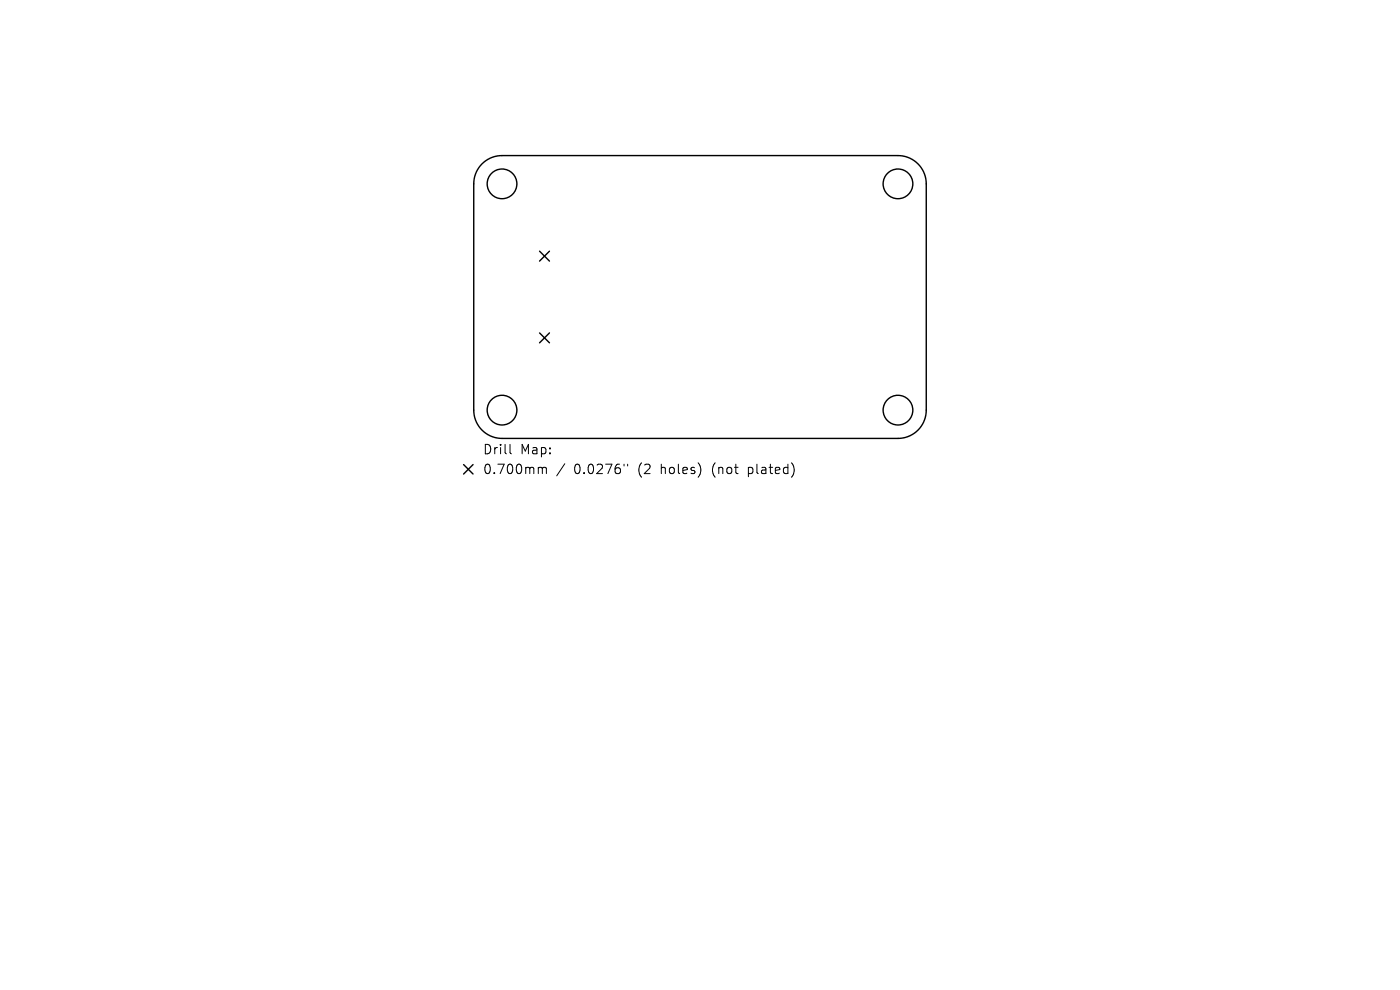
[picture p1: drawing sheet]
<svg xmlns="http://www.w3.org/2000/svg" width="297mm" height="210mm" viewBox="0 0 297 210" stroke-linecap="round" stroke-linejoin="round" font-family="sans-serif">
<defs><g id="words">
<g font-size="2.8">
<text x="102.4" y="96.7">Drill</text>
<text x="102.4" y="100.9">0.700mm</text>
<text x="110.4" y="96.7">Map:</text>
<text x="121.8" y="100.9">0.0276&quot;</text>
<text x="135.5" y="100.9">(2</text>
<text x="140.5" y="100.9">holes)</text>
<text x="151.5" y="100.9">(not</text>
<text x="159.4" y="100.9">plated)</text>
</g>
</g></defs>
<g fill="none" stroke="#000" stroke-width=".3">
<path d="M102.3 34.8a6 6 0 0 1 4.2-1.8h84a6 6 0 0 1 6 6v48a6 6 0 0 1-6 6h-84a6 6 0 0 1-6-6v-48a6 6 0 0 1 1.8-4.2zM114.5 53.3l2.1 2.1M116.6 53.3l-2.1 2.1M114.5 70.6l2.1 2.1M116.6 70.6l-2.1 2.1M98.4 98.6l2 2M100.4 98.6l-2 2"/>
<circle cx="106.5" cy="39" r="3.1"/>
<circle cx="190.5" cy="39" r="3.1"/>
<circle cx="106.5" cy="87" r="3.1"/>
<circle cx="190.5" cy="87" r="3.1"/>
</g>
<path d="M108.2 94.3v1.7l.3 .3M114.5 99.1h.3l.3 .3M115.1 99.4l.2-.3 .5 .1 .1 1.3M115.1 99.4v1.1M119.8 98.4l-1.7 2.5M132.4 98.5v.3M133.1 98.5v.3" fill="none" stroke="#000" stroke-width=".21"/>
<use href="#words"/>
</svg>
